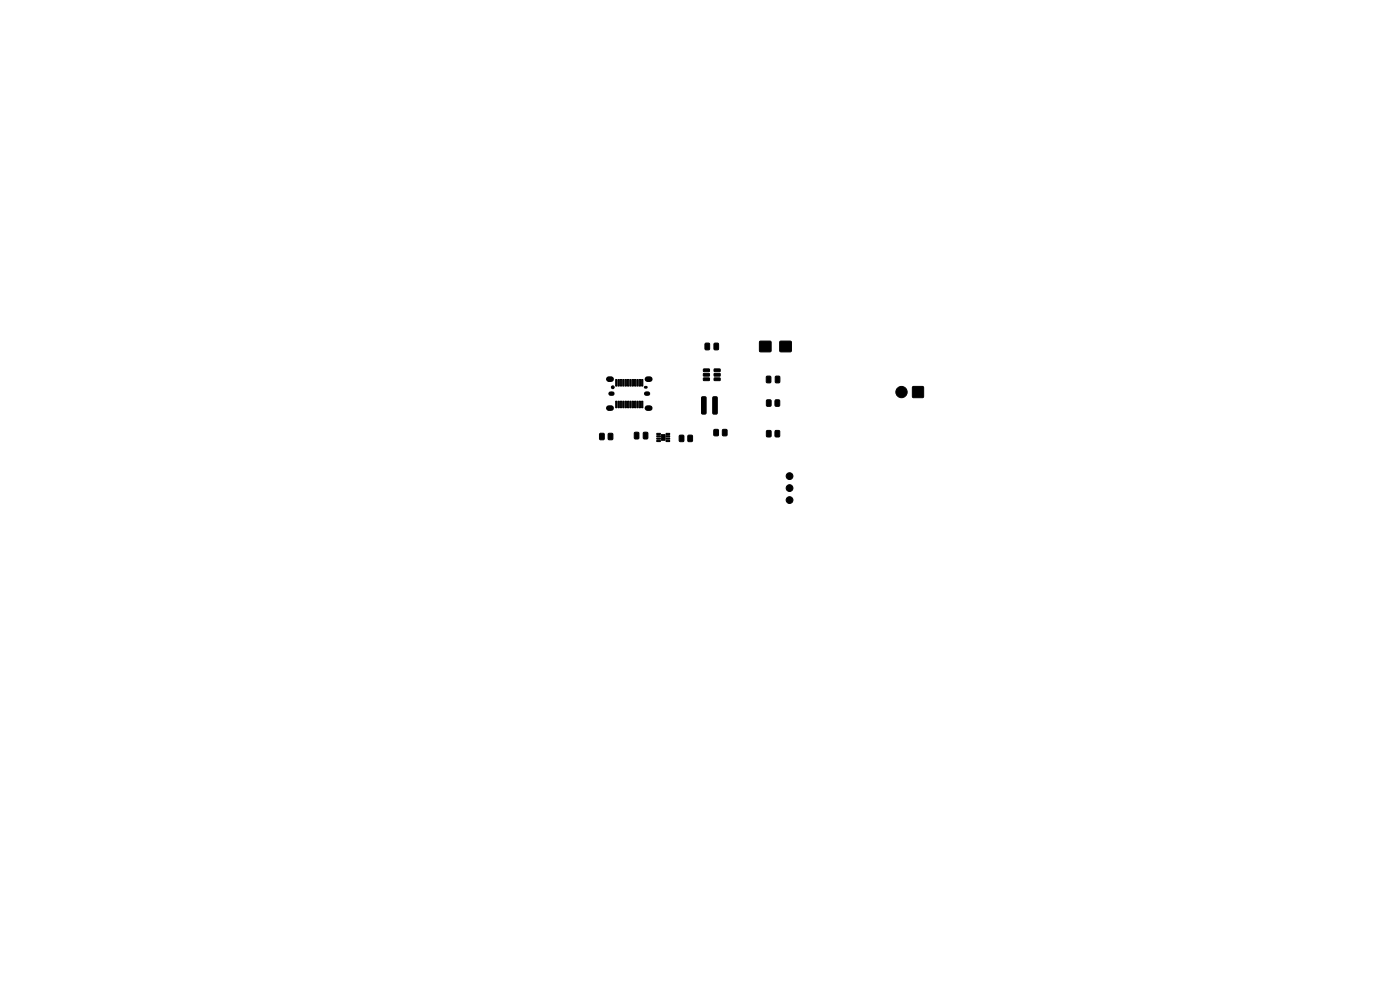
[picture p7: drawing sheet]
<svg xmlns="http://www.w3.org/2000/svg" width="297mm" height="210mm" viewBox="0 0 297 210" stroke-linecap="round" stroke-linejoin="round" font-family="sans-serif">
<g fill="#000" stroke="#000" stroke-width=".21">
<path d="M149.2 78.3h1.2l.1 .5h-1.2zM149.2 79.2h1.2l.1 .5-1.2 .1zM149.6 72.8h.7l.2 .1v1.1l-.1 .2h-.6l-.2-.1zM151.5 72.8h.7l.2 .1v1.1l-.1 .2h-.6l-.2-.1zM151.5 79.2h1.2l.1 .5-1.2 .1zM151.5 78.3h1.2l.1 .5h-1.2zM161.2 72.4h2.3v2.2h-2.3zM165.5 72.4h2.3v2.2h-2.3zM127.2 92l.7-.1 .3 .2v1l-.2 .2h-.6l-.2-.2zM129.1 92l.7-.1 .2 .2v1l-.1 .2h-.6l-.3-.2zM130.6 80.5h.3v1.4h-.3zM130.6 85.1h.3v1.4h-.3z"/>
<path d="M131.1 80.5h.3v1.4h-.3zM131.1 85.1h.3v1.4h-.3zM131.6 80.5h.3v1.4h-.3zM131.6 85.1h.3v1.4h-.3zM132.1 80.5h.3v1.4h-.3zM132.1 85.1h.3v1.4h-.3zM132.6 80.5h.3v1.4h-.3zM132.6 85.1h.3v1.4h-.3zM133.1 80.5h.3v1.4h-.3zM133.1 85.1h.3v1.4h-.3zM133.6 80.5h.3v1.4h-.3zM133.6 85.1h.3v1.4h-.3z"/>
<path d="M134.1 80.5h.3v1.4h-.3zM134.1 85.1h.3v1.4h-.3zM134.6 91.7h.7l.2 .1v1.1l-.1 .2h-.6l-.2-.1zM134.6 80.5h.3v1.4h-.3zM134.6 85.1h.3v1.4h-.3zM135.1 80.5h.3v1.4h-.3zM135.1 85.1h.3v1.4h-.3zM135.6 80.5h.3v1.4h-.3zM135.6 85.1h.3v1.4h-.3zM136.1 80.5h.3v1.4h-.3zM136.1 85.1h.3v1.4h-.3zM136.5 91.7h.7l.2 .1v1.1l-.1 .2h-.6l-.2-.1z"/>
<path d="M139.3 91.9h.8v.2l-.7 .1zM139.3 92.4h.8v.2l-.7 .1zM139.3 92.9h.8v.2l-.7 .1zM139.3 93.4h.8v.2l-.7 .1zM140.3 92.2h.8v1.2h-.8zM141.3 93.4h.7l.1 .2-.8 .1zM141.3 92.9h.7l.1 .2-.8 .1zM141.3 92.4h.7l.1 .2-.8 .1zM141.3 91.9h.7l.1 .2-.8 .1zM144.1 92.4l.8-.1 .2 .2v.9l-.2 .3h-.6l-.2-.2zM146 92.4l.7-.1 .2 .2v.9l-.1 .3h-.6l-.3-.2zM148.9 84.2h.7l.2 .2v3.2l-.2 .3-.6-.1-.2-.2z"/>
<path d="M149.2 80.2h1.2l.1 .5h-1.2zM151.3 84.2h.6l.3 .2v3.2l-.3 .3-.6-.1-.1-.2zM151.5 91.1h.7l.2 .1v1l-.1 .3h-.6l-.3-.2zM151.5 80.2h1.2l.1 .5h-1.2zM153.3 91.1h.7l.2 .1 .1 1-.2 .3h-.6l-.2-.2zM162.6 79.8h.7l.2 .1 .1 1.1-.2 .2h-.6l-.2-.1zM162.6 84.9l.7-.1 .3 .2v1l-.2 .2h-.6l-.2-.2zM162.6 91.4l.7-.1 .3 .2v1l-.2 .2h-.6l-.2-.2zM164.5 84.9l.7-.1 .2 .2v1l-.1 .2h-.6l-.3-.2zM164.5 91.4l.7-.1 .2 .2v1l-.1 .2h-.6l-.3-.2zM164.5 79.8h.7l.2 .1 .1 1.1-.2 .2h-.6l-.2-.1zM193.6 82h2.3v2.3h-2.3z"/>
<circle cx="130" cy="82.1" r=".3"/>
<circle cx="191.2" cy="83.2" r="1.2"/>
<circle cx="167.5" cy="101" r=".72"/>
<circle cx="167.5" cy="106.1" r=".72"/>
<circle cx="167.5" cy="103.5" r=".72"/>
</g>
<path d="M136.9 82.2h.2" fill="none" stroke="#000" stroke-width=".6"/>
<path d="M129.1 80.4h.6M129.1 86.6h.6M137.4 80.4h.4M137.4 86.6h.4" fill="none" stroke="#000" stroke-width="1.2"/>
<path d="M129.5 83.5h.4M137.1 83.5h.4" fill="none" stroke="#000" stroke-width=".95"/>
</svg>
